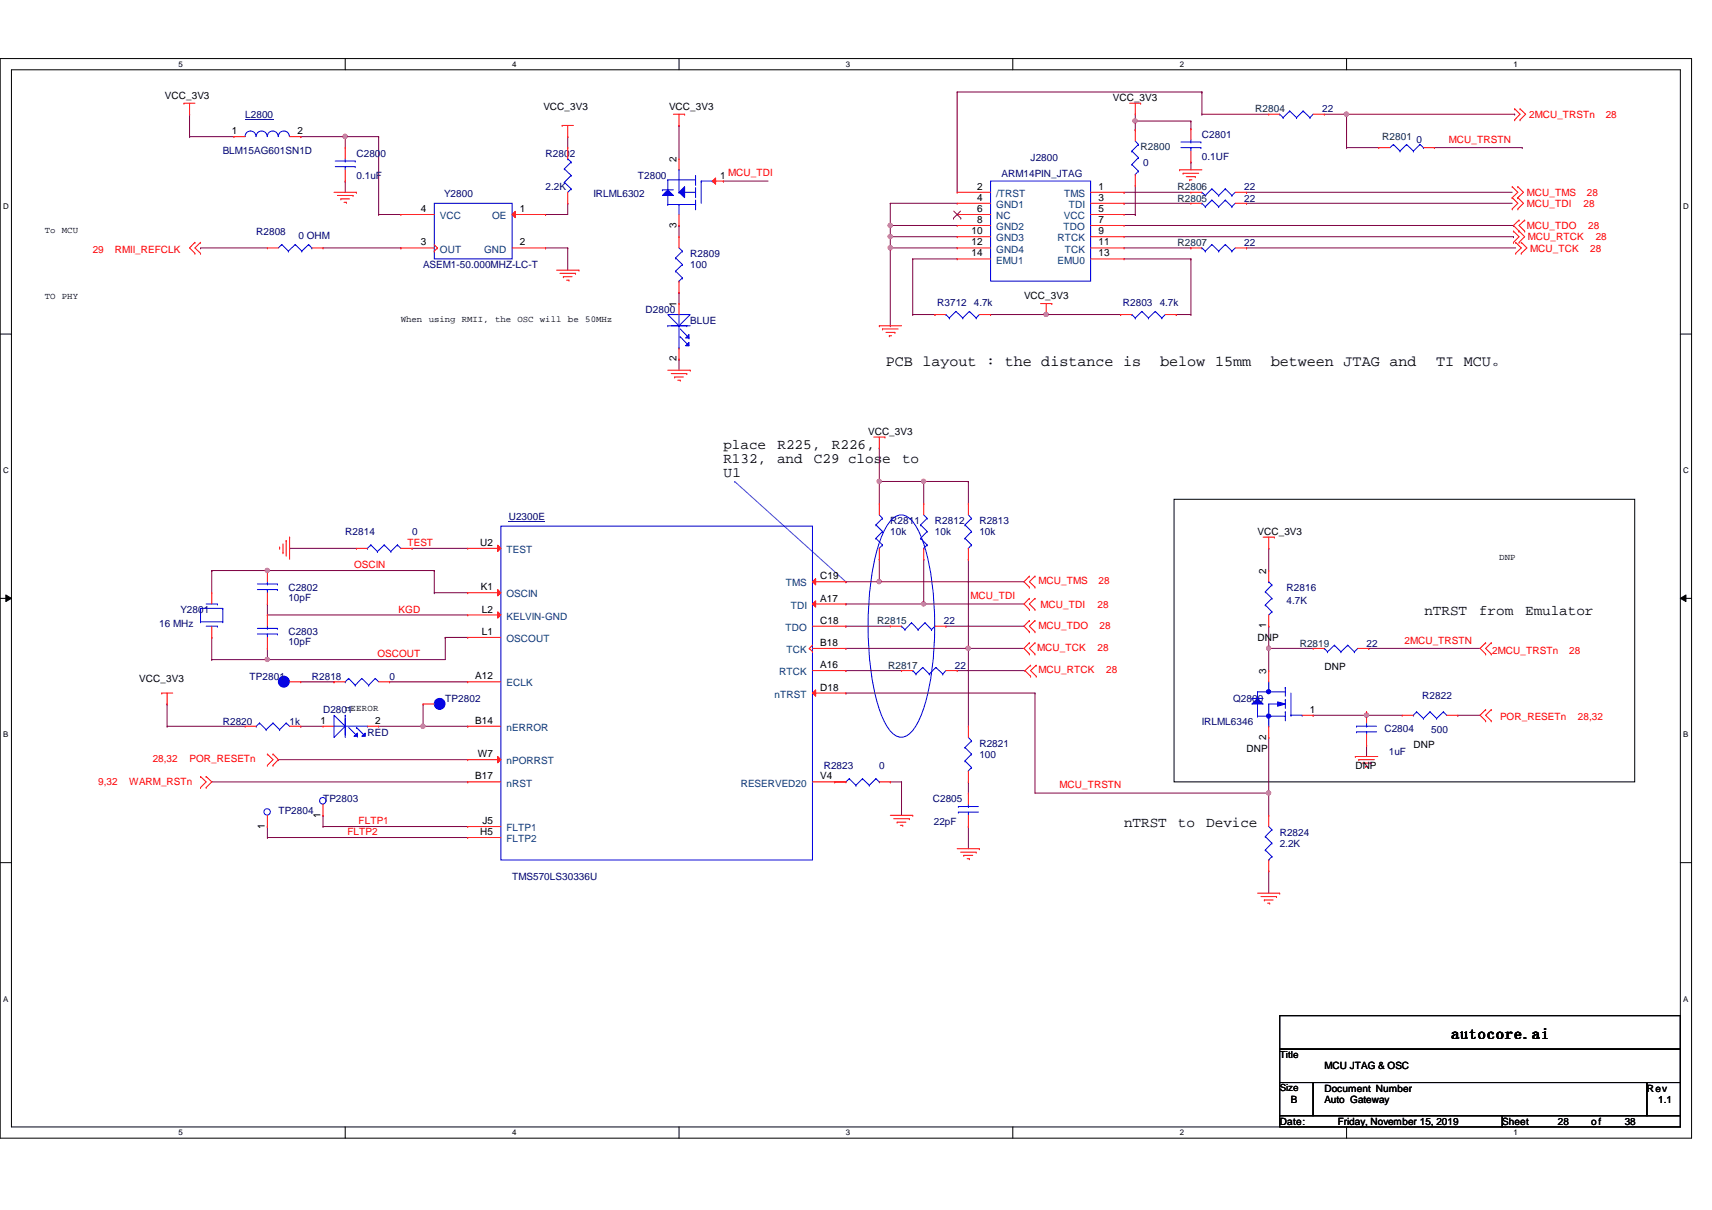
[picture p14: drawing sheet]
<svg xmlns="http://www.w3.org/2000/svg" width="297mm" height="210mm" viewBox="0 0 297 210" stroke-linecap="round" stroke-linejoin="round" font-family="sans-serif">
<defs><g id="words">
<text font-size="2.7" x="251.9" y="180.2">autocore.ai</text>
<g font-size="2.6">
<text x="153.7" y="63.5">PCB layout : the distance is</text>
<text x="201.3" y="63.5">below 15mm</text>
<text x="220.5" y="63.5">between JTAG and</text>
<text x="249.2" y="63.5">TI MCU。</text>
</g>
<g font-size="2.5">
<text x="125.5" y="77.8">place</text>
<text x="134.9" y="77.8">R225,</text>
<text x="144.4" y="77.8">R226,</text>
<text x="125.5" y="80.3">R132,</text>
<text x="125.5" y="82.8">U1</text>
<text x="134.8" y="80.3">and</text>
<text x="141.2" y="80.3">C29 close</text>
<text x="156.5" y="80.3">to</text>
<text x="247.1" y="106.8">nTRST</text>
<text x="256.6" y="106.8">from</text>
<text x="264.6" y="106.8">Emulator</text>
<text x="195" y="143.4">nTRST</text>
<text x="204.4" y="143.4">to</text>
<text x="209.3" y="143.4">Device</text>
</g>
<g font-size="1.7">
<text x="28.6" y="17.2">VCC_3V3</text>
<text x="193.1" y="17.6">VCC_3V3</text>
<text x="40.2" y="23.3">1</text>
<text x="51.6" y="23.3">2</text>
<text x="94.3" y="19.1">VCC_3V3</text>
<text x="116.1" y="19.1">VCC_3V3</text>
<text x="117.4" y="28.1" transform="rotate(-90 117.4 28.1)">2</text>
<text x="125" y="31">1 MCU_TDI</text>
<text x="169.5" y="32.9">2</text>
<text x="169.5" y="34.8">4</text>
<text x="190.6" y="32.9">1</text>
<text x="190.6" y="34.8">3</text>
<text x="73" y="36.8">4</text>
<text x="90.2" y="36.8">1</text>
<text x="117.4" y="39.5" transform="rotate(-90 117.4 39.5)">3</text>
<text x="168.6" y="40.6">10</text>
<text x="169.5" y="36.8">6</text>
<text x="169.5" y="38.7">8</text>
<text x="190.6" y="36.8">5</text>
<text x="190.6" y="38.7">7</text>
<text x="190.6" y="40.6">9</text>
<text x="73" y="42.6">3</text>
<text x="90.2" y="42.6">2</text>
<text x="168.6" y="42.6">12</text>
<text x="168.6" y="44.5">14</text>
<text x="190.6" y="42.6">11</text>
<text x="190.6" y="44.5">13</text>
<text x="117.4" y="53.2" transform="rotate(-90 117.4 53.2)">1</text>
<text x="177.7" y="51.9">VCC_3V3</text>
<text x="117.4" y="62.7" transform="rotate(-90 117.4 62.7)">2</text>
<text x="150.6" y="75.5">VCC_3V3</text>
<text x="83.3" y="94.7">U2</text>
<text x="218.2" y="92.9">VCC_3V3</text>
<text x="142.3" y="100.5">C19</text>
<text x="219.7" y="99.6" transform="rotate(-90 219.7 99.6)">2</text>
<text x="83.4" y="102.4">K1</text>
<text x="83.6" y="106.3">L2</text>
<text x="142.3" y="104.4">A17</text>
<text x="83.6" y="110.2">L1</text>
<text x="142.3" y="112.1">B18</text>
<text x="142.3" y="108.2">C18</text>
<text x="218.2" y="111.2">DNP</text>
<text x="219.7" y="109" transform="rotate(-90 219.7 109)">1</text>
<text x="24.2" y="118.4">VCC_3V3</text>
<text x="82.5" y="117.9">A12</text>
<text x="142.3" y="119.8">D18</text>
<text x="142.3" y="115.9">A16</text>
<text x="219.7" y="116.9" transform="rotate(-90 219.7 116.9)">3</text>
<text x="229.8" y="116.2">DNP</text>
<text x="55.6" y="125.6">1</text>
<text x="65.1" y="125.6">2</text>
<text x="82.5" y="125.6">B14</text>
<text x="227.3" y="123.7">1</text>
<text x="82.9" y="131.4">W7</text>
<text x="216.3" y="130.5">DNP</text>
<text x="219.7" y="128.3" transform="rotate(-90 219.7 128.3)">2</text>
<text x="245.2" y="129.8">DNP</text>
<text x="82.5" y="135.2">B17</text>
<text x="142.3" y="135.2">V4</text>
<text x="235.2" y="133.4">DNP</text>
<text x="46" y="143.8" transform="rotate(-90 46 143.8)">1</text>
<text x="55.6" y="141.9" transform="rotate(-90 55.6 141.9)">1</text>
<text x="83.7" y="143">J5</text>
<text x="83.3" y="144.9">H5</text>
<text x="222" y="183.5">Title</text>
<text x="229.8" y="185.5">MCU JTAG &amp; OSC</text>
<text x="222" y="189.3">Size</text>
<text x="224" y="191.3">B</text>
<text x="229.8" y="189.4">Document Number</text>
<text x="229.8" y="191.3">Auto Gateway</text>
<text x="285.7" y="189.4">Rev</text>
<text x="287.7" y="191.3">1.1</text>
<text x="222" y="195.2">Date:</text>
<text x="232.1" y="195.2">Friday, November 15, 2019</text>
<text x="260.6" y="195.2">Sheet</text>
<text x="270.3" y="195.2">28</text>
<text x="276.1" y="195.2">of</text>
<text x="281.9" y="195.2">38</text>
</g>
<g font-size="1.7" fill="#000080">
<text x="42.5" y="20.5">L2800</text>
<text x="208.5" y="24">C2801</text>
<text x="229.4" y="19.5">22</text>
<text x="38.6" y="26.7">BLM15AG601SN1D</text>
<text x="61.8" y="27.2">C2800</text>
<text x="94.7" y="27.2">R2802</text>
<text x="178.8" y="28">J2800</text>
<text x="198.3" y="28.8">0</text>
<text x="208.5" y="27.8">0.1UF</text>
<text x="245.8" y="24.7">0</text>
<text x="61.8" y="31.1">0.1uF</text>
<text x="77.1" y="34.2">Y2800</text>
<text x="94.7" y="33">2.2K</text>
<text x="103" y="34.2">IRLML6302</text>
<text x="110.7" y="31.1">T2800</text>
<text x="173.8" y="30.7">ARM14PIN_JTAG</text>
<text x="215.9" y="33">22</text>
<text x="215.9" y="35">22</text>
<text x="44.4" y="40.7">R2808</text>
<text x="51.8" y="41.5">0 OHM</text>
<text x="73.4" y="46.5">ASEM1-50.000MHZ-LC-T</text>
<text x="119.8" y="44.6">R2809</text>
<text x="119.8" y="46.5">100</text>
<text x="215.9" y="42.7">22</text>
<text x="162.6" y="53.1">R3712 4.7k</text>
<text x="194.8" y="53.1">R2803</text>
<text x="201.2" y="53.1">4.7k</text>
<text x="112" y="54.3">D2800</text>
<text x="119.8" y="56.2">BLUE</text>
<text x="59.9" y="92.9">R2814</text>
<text x="71.5" y="92.9">0</text>
<text x="88.3" y="90.2">U2300E</text>
<text x="154.5" y="90.9">R2811</text>
<text x="154.5" y="92.9">10k</text>
<text x="162.2" y="90.9">R2812</text>
<text x="162.2" y="92.9">10k</text>
<text x="169.9" y="90.9">R2813</text>
<text x="169.9" y="92.9">10k</text>
<text x="31.3" y="106.4">Y2801</text>
<text x="50" y="102.5">C2802</text>
<text x="50" y="104.3">10pF</text>
<text x="223.2" y="102.5">R2816</text>
<text x="223.2" y="104.8">4.7K</text>
<text x="27.6" y="108.7">16 MHz</text>
<text x="50" y="110.2">C2803</text>
<text x="50" y="112">10pF</text>
<text x="163.7" y="108.3">22</text>
<text x="237.1" y="112.2">22</text>
<text x="43.3" y="117.9">TP2801</text>
<text x="54.1" y="117.9">R2818</text>
<text x="67.6" y="117.9">0</text>
<text x="165.7" y="116">22</text>
<text x="38.6" y="125.7">R2820</text>
<text x="50.2" y="125.7">1k</text>
<text x="56" y="123.7">D2801</text>
<text x="77.3" y="121.8">TP2802</text>
<text x="208.5" y="125.7">IRLML6346</text>
<text x="213.9" y="121.8">Q2800</text>
<text x="246.8" y="121.2">R2822</text>
<text x="63.8" y="127.6">RED</text>
<text x="169.9" y="129.5">R2821</text>
<text x="169.9" y="131.5">100</text>
<text x="240.2" y="127">C2804</text>
<text x="241" y="130.9">1uF</text>
<text x="248.3" y="127.2">500</text>
<text x="142.9" y="133.4">R2823</text>
<text x="152.6" y="133.4">0</text>
<text x="48.3" y="141.1">TP2804</text>
<text x="56" y="139.2">TP2803</text>
<text x="161.8" y="139.2">C2805</text>
<text x="162" y="143">22pF</text>
<text x="222" y="145">R2824</text>
<text x="222" y="146.9">2.2K</text>
<text x="88.9" y="152.7">TMS570LS30336U</text>
</g>
<g font-size="1.7" fill="#004040">
<text x="217.8" y="19.5">R2804</text>
<text x="197.9" y="26.1">R2800</text>
<text x="239.8" y="24.3">R2801</text>
<text x="204.3" y="33">R2806</text>
<text x="204.3" y="35">R2805</text>
<text x="204.3" y="42.7">R2807</text>
<text x="152.2" y="108.3">R2815</text>
<text x="225.5" y="112.2">R2819</text>
<text x="154.1" y="116">R2817</text>
</g>
<g font-size="1.7" fill="#f00">
<text x="265.3" y="20.5">2MCU_TRSTn</text>
<text x="278.6" y="20.5">28</text>
<text x="251.4" y="24.8">MCU_TRSTN</text>
<text x="264.9" y="35.9">MCU_TDI</text>
<text x="264.9" y="34">MCU_TMS</text>
<text x="274.7" y="35.9">28</text>
<text x="275.3" y="34">28</text>
<text x="264.9" y="39.8">MCU_TDO</text>
<text x="265.1" y="41.7">MCU_RTCK</text>
<text x="275.5" y="39.8">28</text>
<text x="276.9" y="41.7">28</text>
<text x="16.1" y="43.8">29</text>
<text x="19.9" y="43.8">RMII_REFCLK</text>
<text x="265.5" y="43.6">MCU_TCK</text>
<text x="275.9" y="43.6">28</text>
<text x="70.7" y="94.7">TEST</text>
<text x="61.4" y="98.6">OSCIN</text>
<text x="180.2" y="101.3">MCU_TMS</text>
<text x="190.6" y="101.3">28</text>
<text x="69.2" y="106.3">KGD</text>
<text x="168.4" y="104">MCU_TDI</text>
<text x="180.5" y="105.4">MCU_TDI</text>
<text x="190.4" y="105.4">28</text>
<text x="180" y="112.9">MCU_TCK</text>
<text x="180.2" y="109.1">MCU_TDO</text>
<text x="190.4" y="112.9">28</text>
<text x="190.8" y="109.1">28</text>
<text x="243.7" y="111.7">2MCU_TRSTN</text>
<text x="258.9" y="113.5">2MCU_TRSTn</text>
<text x="272.2" y="113.5">28</text>
<text x="65.5" y="114">OSCOUT</text>
<text x="180.2" y="116.8">MCU_RTCK</text>
<text x="191.9" y="116.8">28</text>
<text x="260.3" y="124.9">POR_RESETn</text>
<text x="273.8" y="124.9">28,32</text>
<text x="17.1" y="136.1">9,32</text>
<text x="22.4" y="136.1">WARM_RSTn</text>
<text x="26.5" y="132.2">28,32</text>
<text x="32.9" y="132.2">POR_RESETn</text>
<text x="183.8" y="136.8">MCU_TRSTN</text>
<text x="62.2" y="143">FLTP1</text>
<text x="60.3" y="144.9">FLTP2</text>
</g>
<g font-size="1.7" fill="#004080">
<text x="172.8" y="34.2">/TRST</text>
<text x="184.6" y="34.2">TMS</text>
<text x="76.3" y="38">VCC</text>
<text x="85.4" y="38">OE</text>
<text x="172.8" y="36.1">GND1</text>
<text x="172.8" y="38">NC</text>
<text x="172.8" y="39.9">GND2</text>
<text x="172.8" y="41.9">GND3</text>
<text x="183.5" y="41.9">RTCK</text>
<text x="184.5" y="39.9">TDO</text>
<text x="184.6" y="38">VCC</text>
<text x="185.5" y="36.1">TDI</text>
<text x="76.3" y="43.8">OUT</text>
<text x="84" y="43.8">GND</text>
<text x="172.8" y="43.8">GND4</text>
<text x="172.8" y="45.7">EMU1</text>
<text x="183.5" y="45.7">EMU0</text>
<text x="184.7" y="43.8">TCK</text>
<text x="87.9" y="95.9">TEST</text>
<text x="136.4" y="101.7">TMS</text>
<text x="87.9" y="103.6">OSCIN</text>
<text x="87.9" y="107.5">KELVIN-GND</text>
<text x="137.2" y="105.6">TDI</text>
<text x="87.9" y="111.4">OSCOUT</text>
<text x="136.3" y="109.4">TDO</text>
<text x="136.5" y="113.3">TCK</text>
<text x="87.9" y="119.1">ECLK</text>
<text x="135.2" y="117.1">RTCK</text>
<text x="134.4" y="121">nTRST</text>
<text x="87.9" y="126.8">nERROR</text>
<text x="87.9" y="132.6">nPORRST</text>
<text x="87.9" y="136.4">nRST</text>
<text x="128.5" y="136.4">RESERVED20</text>
<text x="87.9" y="144.2">FLTP1</text>
<text x="87.9" y="146.1">FLTP2</text>
</g>
<g font-size="1.6">
<text x="7.8" y="40.3">To MCU</text>
<text x="7.8" y="51.9">TO PHY</text>
<text x="69.6" y="55.8">When using RMII, the OSC will</text>
<text x="98.5" y="55.8">be</text>
<text x="101.6" y="55.8">50MHz</text>
<text x="260.1" y="97.1">DNP</text>
<text x="59.9" y="123.4">nEEROR</text>
</g>
<g font-size="1.4">
<text x="30.9" y="11.6">5</text>
<text x="88.9" y="11.6">4</text>
<text x="146.8" y="11.6">3</text>
<text x="204.7" y="11.6">2</text>
<text x="262.6" y="11.6">1</text>
<text x=".5" y="36.2">D</text>
<text x="292.1" y="36.2">D</text>
<text x=".5" y="82.1">C</text>
<text x="292.1" y="82.1">C</text>
<text x=".5" y="127.9">B</text>
<text x="292.1" y="127.9">B</text>
<text x=".5" y="173.8">A</text>
<text x="292.1" y="173.8">A</text>
<text x="30.9" y="196.9">5</text>
<text x="88.9" y="196.9">4</text>
<text x="146.8" y="196.9">3</text>
<text x="204.7" y="196.9">2</text>
<text x="262.6" y="196.9">1</text>
</g>
</g></defs>
<path d="M0 10.2h293.5v187.2h-293.5zM2 12.1h289.5v183.4h-289.5z" fill="none" stroke="#000" stroke-width=".17"/>
<g fill="#fff">
<path d="M30.9 10.4h.8v1.5h-.8z"/>
<path d="M30.9 195.7h.8v1.5h-.8z"/>
</g>
<path d="M59.9 10.2v1.9M59.9 195.5v1.9" fill="none" stroke="#000" stroke-width=".17"/>
<g fill="#fff">
<path d="M88.9 10.4h.7v1.5h-.7z"/>
<path d="M88.9 195.7h.7v1.5h-.7z"/>
</g>
<path d="M117.8 10.2v1.9M117.8 195.5v1.9" fill="none" stroke="#000" stroke-width=".17"/>
<g fill="#fff">
<path d="M146.8 10.4h.7v1.5h-.7z"/>
<path d="M146.8 195.7h.7v1.5h-.7z"/>
</g>
<path d="M175.7 10.2v1.9M175.7 195.5v1.9" fill="none" stroke="#000" stroke-width=".17"/>
<g fill="#fff">
<path d="M204.7 10.4h.7v1.5h-.7z"/>
<path d="M204.7 195.7h.7v1.5h-.7z"/>
</g>
<path d="M233.6 10.2v1.9M233.6 195.5v1.9" fill="none" stroke="#000" stroke-width=".17"/>
<g fill="#fff">
<path d="M262.6 10.4h.8v1.5h-.8z"/>
<path d="M262.6 195.7h.8v1.5h-.8z"/>
<path d="M.5 35h1v1.5h-1z"/>
<path d="M292.1 35h.9v1.5h-.9z"/>
<path d="M.5 80.9h1v1.5h-1z"/>
<path d="M292.1 80.9h.9v1.5h-.9z"/>
</g>
<path d="M0 58h2M291.5 58h2" fill="none" stroke="#000" stroke-width=".17"/>
<g fill="#fff">
<path d="M.5 126.7h.9v1.5h-.9z"/>
<path d="M292.1 126.7h.8v1.5h-.8z"/>
</g>
<path d="M0 103.8h2M1 103.2l1 .6-1 .6zM291.5 103.8l1-.6v1.2zM291.5 103.8h2" fill="none" stroke="#000" stroke-width=".17"/>
<path d="M1 103.2l1 .6-1 .6zM291.5 103.8l1-.6v1.2z" fill="#000"/>
<g fill="#fff">
<path d="M.5 172.6h.9v1.5h-.9z"/>
<path d="M292.1 172.6h.8v1.5h-.8z"/>
</g>
<path d="M203.7 86.6h79.9v49h-79.9zM0 149.6h2M291.5 149.6h2" fill="none" stroke="#000" stroke-width=".17"/>
<path d="M154.6 90.3a2.18 2.18 0 0 1 3.6 0 16.1 16.1 0 0 1 2.8 6.9 55.4 55.4 0 0 1-.7 25.7 10 10 0 0 1-2.7 4.5 2.08 2.08 0 0 1-3-.5 16.2 16.2 0 0 1-2.9-6.9 57.9 57.9 0 0 1 .4-24.3 14.5 14.5 0 0 1 2.5-5.4z" fill="none" stroke="#00f" stroke-width=".17"/>
<path d="M127.5 83.5h.1M127.5 83.5l19.3 17.4" fill="none" stroke="#8000ff" stroke-width=".17"/>
<path d="M146.8 104.8h.1M146.8 104.8h13.5M168 112.5h.1M168 112.5h9.7" fill="none" stroke="#800040" stroke-width=".17"/>
<circle cx="160.2" cy="104.7" r=".37" fill="#f0f"/>
<circle cx="160.2" cy="104.7" r=".37" fill="none" stroke="#f0f" stroke-width=".17"/>
<path d="M146.8 100.9h.1M146.8 100.9h5.8" fill="none" stroke="#800040" stroke-width=".17"/>
<circle cx="152.5" cy="100.9" r=".38" fill="#f0f"/>
<circle cx="152.5" cy="100.9" r=".38" fill="none" stroke="#f0f" stroke-width=".17"/>
<g fill="none" stroke="#800040" stroke-width=".17">
<path d="M36.7 99h.1M36.7 99v3.8M46.4 99h.1M46.4 99h28.9M50.2 95.1h.1M50.2 95.1h11.6M71.5 95.1h.1M71.5 95.1h9.6M152.6 97h.1M152.6 97v3.9M160.3 83.5h.1M160.3 97h.1"/>
<path d="M160.3 83.5h7.7M160.3 97v7.8M36.7 110.6h.1M36.7 110.6v3.8M152.6 100.9h.1M152.6 100.9h25.1M168 112.5h.1M168 112.5v13.5M52.2 126h.1M52.2 126h3.8M65.7 126h7.7M73.4 126h.1"/>
<path d="M168 135.6h.1M168 135.6v2M168 143.4h.1M168 143.4v3.8"/>
</g>
<circle cx="46.4" cy="98.9" r=".37" fill="#f0f"/>
<circle cx="46.4" cy="98.9" r=".37" fill="none" stroke="#f0f" stroke-width=".17"/>
<g fill="none" stroke="#800040" stroke-width=".17">
<path d="M59.9 23.7h.1M59.9 23.7v1.9M65.7 37.2h.1M65.7 23.7h.1M65.7 37.2h3.9M65.7 23.7v13.5M94.7 37.2h.1M98.5 35.3h.1M98.5 35.3v1.9h-3.8M94.7 43h.1M94.7 43h3.8M98.5 43h.1"/>
<path d="M98.5 43v3.9M36.7 114.4h.1M36.7 114.4h9.7M77.3 110.6h.1M77.3 110.6h3.8M77.3 110.6v3.8M36.7 135.6h44.4M48.3 131.8h.1M48.3 131.8h32.8M81.1 135.6h.1M46.4 145.3h.1M46.4 145.3h34.7"/>
<path d="M56 143.4h.1M56 143.4h25.1"/>
</g>
<circle cx="59.9" cy="23.7" r=".38" fill="#f0f"/>
<circle cx="59.9" cy="23.7" r=".38" fill="none" stroke="#f0f" stroke-width=".17"/>
<g fill="none" stroke="#800040" stroke-width=".17">
<path d="M59.9 23.7h.1M59.9 31.4h.1M59.9 23.7h5.8M59.9 31.4v2M34.8 43h.1M34.8 43h11.6M56 43h13.6M69.6 43h.1M75.3 99h.1M75.3 99v3.8M152.6 83.5h.1M152.6 83.5v3.9"/>
<path d="M160.3 83.5h.1M160.3 83.5v3.9M46.4 106.7h.1M46.4 106.7h34.7M52.2 118.3h5.8M58 118.3h.1M67.6 118.3h.1M67.6 118.3h13.5M75.3 102.8h.1M75.3 102.8h5.8M160.3 104.8h.1M160.3 104.8h17.4"/>
</g>
<circle cx="160.2" cy="83.5" r=".37" fill="#f0f"/>
<circle cx="160.2" cy="83.5" r=".37" fill="none" stroke="#f0f" stroke-width=".17"/>
<path d="M36.7 99h.1M36.7 99h9.7M152.6 83.5h.1M152.6 83.5h7.7M168 83.5h.1M168 83.5v3.9M46.4 104.8h.1M46.4 112.5h.1M46.4 114.4h.1M46.4 104.8v1.9M46.4 112.5v1.9M46.4 114.4h30.9" fill="none" stroke="#800040" stroke-width=".17"/>
<circle cx="46.4" cy="114.4" r=".37" fill="#f0f"/>
<circle cx="46.4" cy="114.4" r=".37" fill="none" stroke="#f0f" stroke-width=".17"/>
<g fill="none" stroke="#800040" stroke-width=".17">
<path d="M32.9 19.8h.1M32.9 19.8v3.9M32.9 23.7h.1M32.9 23.7h7.7M52.2 23.7h.1M52.2 23.7h7.7M98.5 23.7h.1M98.5 23.7v1.9M117.8 21.8h.1M117.8 39.1h.1M117.8 21.8v5.8M117.8 39.1v2"/>
<path d="M125.5 31.4h.1M125.5 31.4h7.8M117.8 50.7h.1M117.8 50.7v2M117.8 62.3h.1M117.8 62.3v1.9M168 97h.1M168 97v15.5M146.8 116.3h.1M146.8 108.6h.1M146.8 116.3h9.6M146.8 108.6h7.7"/>
<path d="M164.1 108.6h.1M164.1 108.6h13.6M166.1 116.3h11.7M177.8 116.3h.1M220.1 112.5h.1M220.1 112.5v3.8M29 126h.1M29 122.1h.1M29 126h13.5M29 122.1v3.9M144.8 135.6h.1M144.8 135.6h2"/>
<path d="M154.5 135.6h.1M154.5 135.6h1.9M156.4 135.6h.1M156.4 135.6v5.8M220.1 137.6h.1M220.1 137.6v3.8M227.8 124.1h.1M227.8 124.1h15.5M237.1 124.1h.1M237.1 129.3h.1M237.1 129.3v1.9M252.9 124.1h.1"/>
<path d="M252.9 124.1h3.9M46.4 143.4h.1M46.4 143.4v1.9M56 141.4h.1M56 141.4v2M220.1 151.1h.1M220.1 151.1v3.8"/>
</g>
<circle cx="237.1" cy="124.1" r=".37" fill="#f0f"/>
<circle cx="237.1" cy="124.1" r=".37" fill="none" stroke="#f0f" stroke-width=".17"/>
<path d="M220.1 95.1h.1M220.1 95.1v3.9M220.1 112.5h.1M220.1 112.5h7.7M237.5 112.5h.1M237.5 112.5h19.3" fill="none" stroke="#800040" stroke-width=".17"/>
<circle cx="220.1" cy="112.5" r=".37" fill="#f0f"/>
<circle cx="220.1" cy="112.5" r=".37" fill="none" stroke="#f0f" stroke-width=".17"/>
<path d="M146.8 112.5h.1M146.8 112.5h21.2M220.1 108.6h.1M220.1 108.6v3.9M179.6 137.6h40.5M220.1 137.6h.1" fill="none" stroke="#800040" stroke-width=".17"/>
<circle cx="168" cy="112.5" r=".37" fill="#f0f"/>
<circle cx="168" cy="112.5" r=".37" fill="none" stroke="#f0f" stroke-width=".17"/>
<path d="M152.6 77.7h.1M152.6 77.7v5.8" fill="none" stroke="#800040" stroke-width=".17"/>
<circle cx="152.5" cy="83.5" r=".37" fill="#f0f"/>
<circle cx="152.5" cy="83.5" r=".37" fill="none" stroke="#f0f" stroke-width=".17"/>
<path d="M179.6 120.2h.1M179.6 120.2v17.4M220.1 127.9h.1M220.1 127.9v9.7" fill="none" stroke="#800040" stroke-width=".17"/>
<circle cx="220.1" cy="137.6" r=".37" fill="#f0f"/>
<circle cx="220.1" cy="137.6" r=".37" fill="none" stroke="#f0f" stroke-width=".17"/>
<path d="M206.6 28.1h.1M206.6 28.1v1.4M216.3 35.3h.1M216.3 35.3h46.1M154.5 56.5h.1M154.5 43h.1M154.5 41.1h.1M154.5 41.1v15.4M154.5 41.1h11.6M146.8 120.2h.1M146.8 120.2h32.8" fill="none" stroke="#800040" stroke-width=".17"/>
<circle cx="154.5" cy="41" r=".37" fill="#f0f"/>
<circle cx="154.5" cy="41" r=".37" fill="none" stroke="#f0f" stroke-width=".17"/>
<path d="M154.5 35.3h.1M154.5 39.1h.1M154.5 35.3h11.6M154.5 35.3v3.8" fill="none" stroke="#800040" stroke-width=".17"/>
<circle cx="154.5" cy="39.1" r=".38" fill="#f0f"/>
<circle cx="154.5" cy="39.1" r=".38" fill="none" stroke="#f0f" stroke-width=".17"/>
<path d="M229.8 19.8h3.8M233.6 19.8h.1M154.5 39.1h.1M154.5 39.1h11.6M154.5 39.1v2M216.3 33.4h.1M216.3 33.4h46.1M154.5 41.1h.1M154.5 43h.1M154.5 43h11.6M216.3 43h.1M216.3 43h46.7" fill="none" stroke="#800040" stroke-width=".17"/>
<circle cx="154.5" cy="43" r=".38" fill="#f0f"/>
<circle cx="154.5" cy="43" r=".38" fill="none" stroke="#f0f" stroke-width=".17"/>
<path d="M73.4 126h.1M73.4 122.1v3.9M73.4 126h7.7M81.1 126h.1" fill="none" stroke="#800040" stroke-width=".17"/>
<circle cx="73.4" cy="126" r=".38" fill="#f0f"/>
<circle cx="73.4" cy="126" r=".38" fill="none" stroke="#f0f" stroke-width=".17"/>
<path d="M197 19.8v1.2M197 21h.1" fill="none" stroke="#800040" stroke-width=".17"/>
<circle cx="196.9" cy="21" r=".37" fill="#f0f"/>
<circle cx="196.9" cy="21" r=".37" fill="none" stroke="#f0f" stroke-width=".17"/>
<g fill="none" stroke="#800040" stroke-width=".17">
<path d="M166.1 16h.1M166.1 16v17.4M166.1 16h42.4M208.5 16h.1M208.5 19.8h.1M208.5 16v3.8M208.5 19.8h11.6M195 33.4h.1M195 35.3h.1M195 33.4h11.6M195 35.3h11.6M195 39.1h67.6"/>
<path d="M195 37.2h2M197 37.2h.1M197 32.2v5M262.6 39.1h.1M171.9 54.6h22.5M181.5 54.6h.1M194.4 54.6h.1M195 43h11.6M195 41.1h67.6M206.6 43h.1M262.6 41.1h.1"/>
</g>
<circle cx="181.5" cy="54.5" r=".37" fill="#f0f"/>
<circle cx="181.5" cy="54.5" r=".37" fill="none" stroke="#f0f" stroke-width=".17"/>
<g fill="none" stroke="#800040" stroke-width=".17">
<path d="M233.6 19.8h.1M233.6 19.8v5.8M233.6 19.8h29.2M262.8 19.8h.1M197 22.5h.1M206.6 21h.1M206.6 22.4h.1M206.6 21v1.4M206.6 21h-9.6v1.5M233.6 25.6h.1M233.6 25.6h5.6M158.4 44.9h.1"/>
<path d="M158.4 54.6h.1M158.4 44.9h7.7M158.4 54.6h3.8M158.4 44.9v9.7M162.2 54.6h.1M195 44.9h11.6M204.1 54.6h.1M204.1 54.6h2.5M206.6 44.9h.1M206.6 54.6h.1M206.6 44.9v9.7"/>
</g>
<circle cx="233.6" cy="19.8" r=".38" fill="#f0f"/>
<circle cx="233.6" cy="19.8" r=".38" fill="none" stroke="#f0f" stroke-width=".17"/>
<path d="M248.9 25.6h15.2M264.1 25.6h.1M237.1 124.1h.1M237.1 123.5v.6" fill="none" stroke="#800040" stroke-width=".17"/>
<g fill="none" stroke="#f00" stroke-width=".17">
<path d="M31.9 17.9h.1M31.9 17.9h1.9M32.9 19.8h.1M32.9 17.9v1.9M116.8 19.8h2M117.8 19.8v2M118.8 19.8h.1M196 17.9h1.9M197 19.8h.1M197 17.9v1.9M197.9 17.9h.1M262.8 18.9h.1"/>
<path d="M262.8 18.9l.9 .9-.9 1M263.7 18.9h.1M263.7 18.9l1 .9-1 1M58 33.4h3.8M58.5 33.9h2.8M59.1 34.5h.1M59.1 34.5h1.6M59.7 35.1h.4M60.1 35.1h.1M61.3 33.9h.1M61.8 33.4h.1M97.5 21.8h.1"/>
<path d="M97.5 21.8h2M98.5 23.7h.1M98.5 21.8v1.9M117.8 21.8h.1M204.7 29.5h.1M204.7 29.5h3.8M205.3 30.1h.1M205.3 30.1h2.7M205.8 30.6h1.6M206.4 31.2h.1M206.4 31.2h.4M206.6 22.4h.1"/>
<path d="M206.6 28.1h.1M206.6 22.4v1.9M206.6 26.2v1.9M207.4 30.6h.1M262.4 34.3h.1M262.4 36.2h.1M262.4 32.4h.1M262.4 34.3l1 1-1 .9M262.4 32.4l1 1-1 .9M262.8 20.8h.1M263.4 34.3h.1M263.4 36.2h.1"/>
<path d="M263.4 32.4h.1M263.4 34.3l.9 1-.9 .9M263.4 32.4l.9 1-.9 .9M263.6 38.2h.1M263.6 38.2l-1 .9 1.9 2-.9 .9M263.7 20.8h.1M264.5 38.2h.1M264.5 38.2l-.9 .9 .9 1M33.8 42h.1M33.8 43.9h.1M33.8 42l-.9 1 .9 .9M34.8 42h.1"/>
<path d="M34.8 43.9h.1M34.8 42l-1 1 1 .9M96.6 46.9h3.9M97.2 47.4h2.7M97.7 48h.1M97.7 48h1.6M98.3 48.6h.4M98.7 48.6h.1M99.9 47.4h.1M100.5 46.9h.1M152.6 56.5h.1M152.6 56.5h3.8"/>
<path d="M153.1 57.1h.1M153.1 57.1h2.7M153.7 57.7h1.6M154.3 58.3h.1M154.3 58.3h.4M155.3 57.7h.1M180.5 52.7h2M181.5 54.6h.1M181.5 52.7v1.9M182.5 52.7h.1M262.6 40.1h.1M262.6 42h.1"/>
<path d="M262.6 40.1l1 1-1 .9M263 42h.1M263 43.9h.1M263 42l.9 1-.9 .9M263.6 40.1h.1M263.6 42h.1M263.9 42h.1M263.9 43.9h.1M263.9 42l1 1-1 .9M264.5 40.1h.1M115.9 64.2h3.9M116.5 64.8h2.7"/>
<path d="M117 65.4h.1M117 65.4h1.6M117.6 66h.4M118 66h.1M119.2 64.8h.1M119.8 64.2h.1M151.6 75.8h1.9M152.6 77.7h.1M152.6 75.8v1.9M153.5 75.8h.1M48.5 94.9h.1M48.5 94.9v.4"/>
<path d="M49.1 95.9h.1M49.1 94.4v1.5M49.7 93.8h.1M49.7 93.8v2.7M50.2 93.2h.1M50.2 93.2v3.8M178.6 99.9h.1M178.6 99.9l-.9 1 .9 1M179.6 99.9h.1M179.6 99.9l-1 1 1 1M219.2 93.2h1.9M220.1 95.1h.1"/>
<path d="M220.1 93.2v1.9M221.1 93.2h.1M178.6 113.5h.1M178.6 111.5h.1M178.6 101.9h.1M178.6 109.6h.1M178.6 107.7h.1M178.6 105.7h.1M178.6 103.8h.1M178.6 111.5l-.9 1 .9 1M178.6 107.7l-.9 .9 .9 1M178.6 103.8l-.9 1 .9 .9"/>
<path d="M178.8 117.3h.1M178.8 115.4h.1M178.8 115.4l-1 .9 1 1M179.6 111.5h.1M179.6 113.5h.1M179.6 101.9h.1M179.6 107.7h.1M179.6 109.6h.1M179.6 103.8h.1M179.6 105.7h.1M179.6 111.5l-1 1 1 1M179.6 107.7l-1 .9 1 1"/>
<path d="M179.6 103.8l-1 1 1 .9M179.8 115.4h.1M179.8 117.3h.1M179.8 115.4l-1 .9 1 1M257.8 113.5h.1M257.8 111.5h.1M257.8 111.5l-1 1 1 1M258.7 111.5h.1M258.7 113.5h.1M258.7 111.5l-.9 1 .9 1M28.1 120.2h.1M28.1 120.2h1.9"/>
<path d="M29 122.1h.1M29 120.2v1.9M34.8 136.6h.1M34.8 134.7h.1M34.8 134.7l1 .9-1 1M35.8 134.7h.1M35.8 136.6h.1M35.8 134.7l.9 .9-.9 1M46.4 132.8h.1M46.4 130.8h.1M46.4 130.8l1 1-1 1M47.4 130.8h.1"/>
<path d="M47.4 132.8h.1M47.4 130.8l.9 1-.9 1M235.2 131.2h.1M235.2 131.2h3.9M235.8 131.8h.1M235.8 131.8h2.7M236.3 132.4h1.6M236.9 133h.1M236.9 133h.4M237.9 132.4h.1M257.8 123.1h.1M257.8 125.1h.1"/>
<path d="M257.8 123.1l-1 1 1 1M258.7 123.1h.1M258.7 125.1h.1M258.7 123.1l-.9 1 .9 1M154.5 141.4h3.9M155.1 142h2.7M155.7 142.6h.1M155.7 142.6h1.5M156.2 143.2h.4M156.6 143.2h.1M157.8 142h.1M158.4 141.4h.1"/>
<path d="M166.1 147.2h3.8M166.7 147.8h2.7M167.2 148.4h.1M167.2 148.4h1.6M167.8 149h.4M168.2 149h.1M169.4 147.8h.1M169.9 147.2h.1M218.2 154.9h3.8M218.8 155.5h2.7M219.4 156.1h.1M219.4 156.1h1.5"/>
<path d="M219.9 156.7h.4M220.3 156.7h.1M221.5 155.5h.1M222 154.9h.1"/>
</g>
<path d="M222 176.2h69.5v5.8h-69.5zM222 182h69.5v5.8h-69.5zM222 187.8h5.8v5.7h-5.8zM222 193.5h38.6v2h-38.6zM227.8 187.8h57.9v5.7h-57.9zM260.6 193.5h30.9v2h-30.9zM285.7 187.8h5.8v5.7h-5.8z" fill="none" stroke="#000" stroke-width=".17"/>
<path d="M75.3 35.3h13.6v9.6h-13.6zM204.9 25.6h3.5M204.9 24.6h3.5M206.6 24.6h.1M206.6 25.6h.1M206.6 24.3v.3M206.6 25.6v.6M208.4 25.6h.1M208.4 24.6h.1" fill="none" stroke="#00f" stroke-width=".17"/>
<path d="M88.9 37.2l.5-.5v1.1z" fill="#f00"/>
<g fill="none" stroke="#f00" stroke-width=".17">
<path d="M40.6 23.7h.1M40.6 23.7h1.9M50.2 23.7h2M52.2 23.7h.1M69.6 37.2h.1M69.6 37.2h5.7M88.9 37.2l.5-.5v1.1zM88.9 37.2h5.8M94.7 37.2h.1M46.4 43h.1M46.4 43h1.9M54.1 43h1.9"/>
<path d="M56 43h.1M69.6 43h.1M69.6 43h5.7M75.3 43.6h.1M75.3 42.5l.6 .5M75.9 43h.1M75.9 43l-.6 .6M88.9 43h5.8M94.7 43h.1M117.8 41.1h.1M117.8 50.7h.1M117.8 41.1v1.9"/>
<path d="M117.8 48.8v1.9M46.4 99h.1M46.4 99v1.9M152.6 87.4h.1M152.6 97h.1M152.6 87.4v1.9M152.6 95.1v1.9M160.3 87.4h.1M160.3 97h.1M160.3 87.4v1.9M160.3 95.1v1.9M168 87.4h.1"/>
<path d="M168 97h.1M168 87.4v1.9M168 95.1v1.9M46.4 104.8h.1M46.4 102.8v2M243.3 124.1h.1M243.3 124.1h1.9M251 124.1h1.9M252.9 124.1h.1"/>
</g>
<g fill="none" stroke="#00f" stroke-width=".17">
<path d="M44.4 23.7a.93 .93 0 0 0-.9-1 .93 .93 0 0 0-1 1M46.4 23.7a.95 .95 0 0 0-1-1 .95 .95 0 0 0-1 1M48.3 23.7a.93 .93 0 0 0-1-1 .93 .93 0 0 0-.9 1M50.2 23.7a.95 .95 0 0 0-1-1 .95 .95 0 0 0-.9 1M48.9 42.4h.1M48.9 42.4l-.6 .6M48.9 42.4l1.1 1.2M50 43.6h.1M51.2 42.4h.1M51.2 42.4l-1.2 1.2M51.2 42.4l1.2 1.2M52.4 43.6h.1"/>
<path d="M53.5 42.4h.1M53.5 42.4l-1.1 1.2M53.5 42.4l.6 .6M54.1 43h.1M117.2 44.7h.1M117.2 47h.1M117.2 44.7l1.2 1.2M117.2 47l1.2 1.2M117.8 48.8h.1M117.8 43l.6 .6M118.4 43.6h.1M118.4 45.9h.1"/>
<path d="M118.4 48.2h.1M118.4 43.6l-1.2 1.1M118.4 45.9l-1.2 1.1M118.4 48.2l-.6 .6M152 91.1h.1M152 93.4h.1M152 91.1l1.1 1.1M152 93.4l1.1 1.1M152.6 95.1h.1M152.6 89.3l.5 .6M153.1 89.9h.1M153.1 92.2h.1"/>
<path d="M153.1 94.5h.1M153.1 89.9l-1.1 1.2M153.1 92.2l-1.1 1.2M153.1 94.5l-.5 .6M159.7 91.1h.1M159.7 93.4h.1M159.7 91.1l1.2 1.1M159.7 93.4l1.2 1.1M160.3 95.1h.1M160.3 89.3l.6 .6M160.9 89.9h.1M160.9 92.2h.1"/>
<path d="M160.9 94.5h.1M160.9 89.9l-1.2 1.2M160.9 92.2l-1.2 1.2M160.9 94.5l-.6 .6M167.4 91.1h.1M167.4 93.4h.1M167.4 91.1l1.2 1.1M167.4 93.4l1.2 1.1M168 95.1h.1M168 89.3l.6 .6M168.6 89.9h.1M168.6 92.2h.1"/>
<path d="M168.6 94.5h.1M168.6 89.9l-1.2 1.2M168.6 92.2l-1.2 1.2M168.6 94.5l-.6 .6M44.7 102.3h3.4M44.7 101.3h3.4M46.4 101.3h.1M46.4 102.3h.1M46.4 100.9v.4M46.4 102.3v.5M48.1 102.3h.1M48.1 101.3h.1"/>
<path d="M245.2 124.1h.1M245.8 123.5h.1M245.8 123.5l1.2 1.1M245.8 123.5l-.6 .6M247 124.6h.1M248.1 123.5h.1M248.1 123.5l1.2 1.1M248.1 123.5l-1.1 1.1M249.3 124.6h.1M250.4 123.5h.1M250.4 123.5l.6 .6M250.4 123.5l-1.1 1.1"/>
</g>
<path d="M42.5 20.7h4.9" fill="none" stroke="#000080" stroke-width=".17"/>
<path d="M117.8 33.4l1-1v1.9z" fill="#00f"/>
<path d="M117.8 33.4l1-1v1.9z" fill="none" stroke="#00f" stroke-width=".17"/>
<path d="M115.9 32.9l.9 1h-1.9z" fill="#00f"/>
<g fill="none" stroke="#00f" stroke-width=".17">
<path d="M114.9 32.9h.1M114.9 32.9h1.9M115.9 32.9l.9 1h-1.9zM115.9 31.2h.1M115.9 33.4h.1M115.9 35.5h.1M115.9 31.2h4.8M115.9 31.2v2.2M115.9 33.9v1.6M115.9 35.5h4.8M117.8 35.5h.1M117.8 33.4h.1"/>
<path d="M117.8 29.5h.1M117.8 29.5v3.9M117.8 35.5v1.7M117.8 33.4h2.9M120.7 32h.1M120.7 34.1h.1M120.7 36.2h.1M120.7 35.5h.1M120.7 30.4v1.6M120.7 32.6v1.5M120.7 34.7v1.5M121.7 31.4h.1"/>
<path d="M121.7 31.4v3.9M121.7 31.4h1.9M123.6 31.4h.1"/>
</g>
<path d="M117.8 39.1h.1M117.8 37.2v1.9" fill="none" stroke="#f00" stroke-width=".17"/>
<path d="M123.6 31.4l.6-.5v1.1z" fill="#f00"/>
<g fill="none" stroke="#f00" stroke-width=".17">
<path d="M59.9 25.6h.1M59.9 31.4h.1M59.9 25.6v2M59.9 29.5v1.9M117.8 27.6h.1M117.8 27.6v1.9M123.6 31.4l.6-.5v1.1zM123.6 31.4h1.9M125.5 31.4h.1M166.1 33.4h.1M166.1 35.3h.1M166.1 37.2h.1"/>
<path d="M166.1 39.1h.1M166.1 33.4h5.8M166.1 35.3h5.8M166.1 37.2h5.8M166.1 39.1h5.8M189.2 33.4h5.8M189.2 35.3h5.8M189.2 37.2h5.8M189.2 39.1h5.8M195 33.4h.1M195 35.3h.1M195 37.2h.1"/>
<path d="M195 39.1h.1M206.6 33.4h.1M206.6 33.4h1.9M214.3 33.4h2M216.3 33.4h.1M162.2 54.6h.1M162.2 54.6h1.9M166.1 41.1h.1M166.1 43h.1M166.1 44.9h.1M166.1 41.1h5.8M166.1 43h5.8"/>
<path d="M166.1 44.9h5.8M169.9 54.6h2M171.9 54.6h.1M189.2 41.1h5.8M189.2 43h5.8M189.2 44.9h5.8M194.4 54.6h.1M194.4 54.6h2M195 41.1h.1M195 43h.1M195 44.9h.1M202.2 54.6h1.9"/>
<path d="M204.1 54.6h.1M61.8 95.1h.1M61.8 95.1h2M69.6 95.1h1.9M71.5 95.1h.1M58 118.3h.1M58 118.3h1.9M65.7 118.3h1.9M67.6 118.3h.1M42.5 126h.1M42.5 126h1.9M50.2 126h2"/>
<path d="M52.2 126h.1M144.8 135.6h.1M144.8 135.6h2M152.6 135.6h1.9M154.5 135.6h.1M168 126h.1M168 135.6h.1M168 126v1.9M168 133.7v1.9M46.4 143.4h.1M46.4 141.4v2"/>
</g>
<g fill="none" stroke="#00f" stroke-width=".17">
<path d="M58.2 28.9h3.4M58.2 27.9h3.4M59.9 27.9h.1M59.9 28.9h.1M59.9 27.6v.3M59.9 28.9v.6M61.6 28.9h.1M61.6 27.9h.1M171.9 31.4h17.3v17.4h-17.3zM208.5 33.4h.1M208.5 33.4l.6 .5M209.1 33.9h.1"/>
<path d="M210.3 32.8h.1M210.3 32.8l1.2 1.1M210.3 32.8l-1.2 1.1M211.5 33.9h.1M212.6 32.8h.1M212.6 32.8l1.1 1.1M212.6 32.8l-1.1 1.1M213.7 33.9h.1M214.3 33.4l-.6 .5M164.1 54.6h.1M164.1 54.6l.6 .6M164.7 55.2h.1"/>
<path d="M165.9 54h.1M165.9 54l1.1 1.2M165.9 54l-1.2 1.2M167 55.2h.1M168.2 54h.1M168.2 54l1.2 1.2M168.2 54l-1.2 1.2M169.4 55.2h.1M169.9 54.6l-.5 .6M196.4 54.6h.1M196.4 54.6l.6 .6M197 55.2h.1"/>
<path d="M198.1 54h.1M198.1 54l1.2 1.2M198.1 54l-1.1 1.2M199.3 55.2h.1M200.4 54h.1M200.4 54l1.2 1.2M200.4 54l-1.1 1.2M201.6 55.2h.1M202.2 54.6l-.6 .6M63.8 95.1h.1M64.3 94.5h.1M64.3 94.5l1.2 1.2"/>
<path d="M64.3 94.5l-.5 .6M65.5 95.7h.1M66.7 94.5h.1M66.7 94.5l1.1 1.2M66.7 94.5l-1.2 1.2M67.8 95.7h.1M69 94.5h.1M69 94.5l.6 .6M69 94.5l-1.2 1.2M59.9 118.3h.1M60.5 117.7h.1M60.5 117.7l1.1 1.2"/>
<path d="M60.5 117.7l-.6 .6M61.6 118.9h.1M62.8 117.7h.1M62.8 117.7l1.2 1.2M62.8 117.7l-1.2 1.2M64 118.9h.1M65.1 117.7h.1M65.1 117.7l.6 .6M65.1 117.7l-1.1 1.2M44.4 126h.1M45 125.4h.1M45 125.4l1.2 1.2"/>
<path d="M45 125.4l-.6 .6M46.2 126.6h.1M47.4 125.4h.1M47.4 125.4l1.1 1.2M47.4 125.4l-1.2 1.2M48.5 126.6h.1M49.7 125.4h.1M49.7 125.4l.5 .6M49.7 125.4l-1.2 1.2M58 124.1l1.9 1.9-1.9 1.9zM58 126h5.8M59.9 126h.1"/>
<path d="M59.9 127.3h.1M59.9 124.1h.1M59.9 124.1v3.8M60.5 126.2l1.5 1.5M61.8 126.2h.1M61.8 126.2l1.6 1.5M62 127.7h.1M63.8 126h.1M147.4 135.1h.1M147.4 135.1l-.6 .5M147.4 135.1l1.1 1.1M148.5 136.2h.1"/>
<path d="M149.6 135.1h.1M149.6 135.1l-1.1 1.1M149.6 135.1l1.2 1.1M150.8 136.2h.1M152 135.1h.1M152 135.1l-1.2 1.1M152 135.1l.6 .5M152.6 135.6h.1M167.4 129.7h.1M167.4 132h.1M167.4 129.7l1.2 1.1M167.4 132l1.2 1.1"/>
<path d="M168 133.7h.1M168 127.9l.6 .6M168.6 128.5h.1M168.6 130.8h.1M168.6 133.1h.1M168.6 128.5l-1.2 1.2M168.6 130.8l-1.2 1.2M168.6 133.1l-.6 .6"/>
<circle cx="46.3" cy="140.8" r=".56"/>
</g>
<path d="M165.4 37.8h.1M165.5 36.6l1.2 1.2M166.7 36.6l-1.3 1.2M166.7 37.8h.1" fill="none" stroke="#804000" stroke-width=".17"/>
<path d="M61.4 127.7l.6-.5v.5z" fill="#00f"/>
<path d="M61.4 127.7l.6-.5v.5z" fill="none" stroke="#00f" stroke-width=".17"/>
<path d="M62.8 127.7l.6-.5v.5z" fill="#00f"/>
<g fill="none" stroke="#00f" stroke-width=".17">
<path d="M208.5 43h.1M208.5 43l.6 .6M209.1 43.6h.1M210.3 42.4h.1M210.3 42.4l1.2 1.2M210.3 42.4l-1.2 1.2M211.5 43.6h.1M212.6 42.4h.1M212.6 42.4l1.1 1.2M212.6 42.4l-1.1 1.2M213.7 43.6h.1M214.3 43l-.6 .6"/>
<path d="M62.8 127.7l.6-.5v.5z"/>
</g>
<path d="M206.6 43h.1M206.6 43h1.9M214.3 43h2M216.3 43h.1M56 126h.1M56 126h2M63.8 126h1.9M65.7 126h.1" fill="none" stroke="#f00" stroke-width=".17"/>
<circle cx="76.3" cy="122.1" r=".94" fill="#00f"/>
<g fill="none" stroke="#00f" stroke-width=".17">
<path d="M86.9 91.3h54.1v57.9h-54.1z"/>
<circle cx="76.3" cy="122.1" r=".94"/>
</g>
<path d="M73.4 122.1h.1M73.4 122.1h1.9" fill="none" stroke="#f00" stroke-width=".17"/>
<path d="M88.3 90.4h6.3" fill="none" stroke="#000080" stroke-width=".17"/>
<path d="M86.4 131.2l.5 .6-.5 .5z" fill="#f00"/>
<path d="M81.1 131.8h.1M81.1 135.6h.1M81.1 131.8h5.8M81.1 135.6h5.8M86.4 131.2l.5 .6-.5 .5z" fill="none" stroke="#f00" stroke-width=".17"/>
<path d="M141 120.2l.5-.5v1.1z" fill="#f00"/>
<path d="M140.4 112.5h.1M140.4 112.5l.6 .5M141 113h.1M141 111.9l-.6 .6M141 112.5h5.8M146.8 112.5h.1M141 120.2l.5-.5v1.1zM141 120.2h5.8M146.8 120.2h.1" fill="none" stroke="#f00" stroke-width=".17"/>
<path d="M141 104.8l.5-.6v1.1z" fill="#f00"/>
<path d="M141 104.8l.5-.6v1.1zM141 104.8h5.8M141 108.6h5.8M146.8 104.8h.1M146.8 108.6h.1" fill="none" stroke="#f00" stroke-width=".17"/>
<path d="M141 100.9l.5-.5v1.1z" fill="#f00"/>
<path d="M81.1 118.3h.1M81.1 118.3h5.8M141 100.9l.5-.5v1.1zM141 100.9h5.8M141 116.3h5.8M146.8 100.9h.1M146.8 116.3h.1" fill="none" stroke="#f00" stroke-width=".17"/>
<path d="M86.4 102.3l.5 .5-.5 .6z" fill="#f00"/>
<path d="M81.1 102.8h.1M81.1 110.6h.1M81.1 102.8h5.8M81.1 110.6h5.8M86.4 102.3l.5 .5-.5 .6z" fill="none" stroke="#f00" stroke-width=".17"/>
<path d="M86.4 94.6l.5 .5-.5 .6z" fill="#f00"/>
<path d="M81.1 95.1h.1M81.1 95.1h5.8M86.4 94.6l.5 .5-.5 .6z" fill="none" stroke="#f00" stroke-width=".17"/>
<path d="M86.4 106.1l.5 .6-.5 .5z" fill="#f00"/>
<g fill="none" stroke="#f00" stroke-width=".17">
<path d="M36.7 102.8h.1M36.7 110.6h.1M36.7 102.8v2M36.7 108.6v2M81.1 106.7h.1M81.1 106.7h5.8M86.4 106.1l.5 .6-.5 .5zM156.4 116.3h.1M156.4 116.3h2M164.1 116.3h2M166.1 116.3h.1M81.1 126h.1"/>
<path d="M81.1 126h5.8M141 135.6h5.8M146.8 135.6h.1M237.1 129.3h.1M237.1 123.5h.1M237.1 123.5v1.9M237.1 127.3v2M81.1 143.4h.1M81.1 145.3h.1M81.1 143.4h5.8M81.1 145.3h5.8"/>
</g>
<g fill="none" stroke="#00f" stroke-width=".17">
<path d="M34.8 107.9h.1M34.8 105.5h.1M34.8 105.5h3.8M34.8 107.9h3.8M34.8 105.5v2.4M35.8 104.8h1.9M35.8 108.6h1.9M37.7 104.8h.1M37.7 108.6h.1M38.6 105.5h.1M38.6 107.9h.1M38.6 105.5v2.4"/>
<path d="M158.4 116.3h.1M158.4 116.3l.5 .6M158.9 116.9h.1M160.1 115.8h.1M160.1 115.8l1.1 1.1M160.1 115.8l-1.2 1.1M161.2 116.9h.1M162.4 115.8h.1M162.4 115.8l1.2 1.1M162.4 115.8l-1.2 1.1M163.6 116.9h.1M164.1 116.3l-.5 .6"/>
<path d="M235.4 126h.1M235.4 127h.1M235.4 126h3.4M235.4 127h3.4M237.1 127h.1M237.1 126h.1M237.1 125.4v.6M237.1 127v.3"/>
</g>
<path d="M217.2 122.1l1-.9 1 .9z" fill="#00f"/>
<g fill="none" stroke="#00f" stroke-width=".17">
<path d="M220.1 118.3v1.7M223 119.3h.1M223 119.3v1.5M217.2 122.1l1-.9 1 .9zM217.2 121.2h.1M217.2 121.2h2M218.2 124.2h.1M218.2 122.1h.1M218.2 120h.1M218.2 124.2h4.8M218.2 120v1.2M218.2 122.1v2.1"/>
<path d="M218.2 120h4.8M220.1 120h.1M220.1 122.1h.1M220.1 126h.1M220.1 122.1v3.9M220.1 122.1h1.9M223 123.5h.1M223 121.4h.1M223 120h.1M223 121.4v1.5M223 123.5v1.6M224 124.1h.1"/>
<path d="M224 120.2v3.9M224 124.1h1.9M225.9 124.1h.1"/>
</g>
<circle cx="220.1" cy="124.2" r=".37" fill="#00f"/>
<circle cx="220.1" cy="124.2" r=".37" fill="none" stroke="#00f" stroke-width=".17"/>
<path d="M221.7 121.8l1.3 .3-1.3 .4z" fill="#00f"/>
<path d="M221.7 121.8l1.3 .3-1.3 .4z" fill="none" stroke="#00f" stroke-width=".17"/>
<circle cx="220.1" cy="120" r=".37" fill="#00f"/>
<g fill="none" stroke="#00f" stroke-width=".17">
<path d="M115.9 54.6h3.9l-2 1.9zM115.9 56.5h.1M115.9 56.5h3.9M117.8 56.5h.1M117.8 54.6v5.8M118 58.4h.1M118 57.1l1.5 1.5M118 58.4l1.5 1.6M119.2 56.5h.1M119.5 58.6h.1M117.8 60.4h.1M156.4 108.6h.1"/>
<path d="M156.4 108.6l.6 .6M157 109.2h.1M158.2 108h.1M158.2 108l1.1 1.2M158.2 108l-1.2 1.2M159.3 109.2h.1M160.5 108h.1M160.5 108l1.1 1.2M160.5 108l-1.2 1.2M161.6 109.2h.1M162.2 108.6l-.6 .6M229.8 112.5h.1"/>
<path d="M229.8 112.5l.5 .6M230.3 113.1h.1M231.5 111.9h.1M231.5 111.9l1.2 1.2M231.5 111.9l-1.2 1.2M232.7 113.1h.1M233.8 111.9h.1M233.8 111.9l1.2 1.2M233.8 111.9l-1.1 1.2M235 113.1h.1M235.6 112.5l-.6 .6M219.5 145.1h.1"/>
<path d="M219.5 147.4h.1M219.5 145.1l1.2 1.2M219.5 147.4l1.2 1.2M220.1 149.2h.1M220.1 143.4l.6 .5M220.7 143.9h.1M220.7 146.3h.1M220.7 148.6h.1M220.7 143.9l-1.2 1.2M220.7 146.3l-1.2 1.1M220.7 148.6l-.6 .6"/>
<circle cx="220.1" cy="120" r=".37"/>
<circle cx="56" cy="138.9" r=".56"/>
</g>
<g fill="none" stroke="#f00" stroke-width=".17">
<path d="M154.5 108.6h.1M154.5 108.6h1.9M162.2 108.6h1.9M164.1 108.6h.1M220.1 116.3h.1M220.1 116.3v2M227.8 112.5h.1M227.8 112.5h2M235.6 112.5h1.9M237.5 112.5h.1M56 139.5v1.9M220.1 127.9h.1"/>
<path d="M220.1 126v1.9M225.9 124.1h1.9M227.8 124.1h.1M56 141.4h.1M220.1 141.4h.1M220.1 151.1h.1M220.1 141.4v2M220.1 149.2v1.9"/>
</g>
<path d="M119 58.6l.5-.6v.6z" fill="#00f"/>
<path d="M119 58.6l.5-.6v.6z" fill="none" stroke="#00f" stroke-width=".17"/>
<path d="M119 60l.5-.6v.6z" fill="#00f"/>
<g fill="none" stroke="#00f" stroke-width=".17">
<path d="M222 19.8h.1M222 19.8l.6 .6M223.8 19.3h.1M223.8 19.3l1.2 1.1M223.8 19.3l-1.2 1.1M226.1 19.3h.1M226.1 19.3l1.2 1.1M226.1 19.3l-1.1 1.1M227.8 19.8l-.5 .6M97.9 31.6h.1M97.9 29.3h.1M97.9 31.6l1.2 1.2"/>
<path d="M97.9 29.3l1.2 1.1M98.5 27.6h.1M98.5 27.6l.6 .5M99.1 32.8h.1M99.1 30.4h.1M99.1 28.1h.1M99.1 32.8l-.6 .6M99.1 30.4l-1.2 1.2M99.1 28.1l-1.2 1.2M196.4 26.2h.1M196.4 28.5h.1M196.4 26.2l1.1 1.1"/>
<path d="M196.4 28.5l1.1 1.2M197 30.3h.1M197 24.5l.5 .6M197.5 25.1h.1M197.5 27.3h.1M197.5 29.7h.1M197.5 25.1l-1.1 1.1M197.5 27.3l-1.1 1.2M197.5 29.7l-.5 .6M208.5 35.3h.1M208.5 35.3l.6 .6M209.1 35.9h.1"/>
<path d="M210.3 34.7h.1M210.3 34.7l1.2 1.2M210.3 34.7l-1.2 1.2M211.5 35.9h.1M212.6 34.7h.1M212.6 34.7l1.1 1.2M212.6 34.7l-1.1 1.2M213.7 35.9h.1M214.3 35.3l-.6 .6M222.6 20.4h.1M225 20.4h.1M227.3 20.4h.1"/>
<path d="M241.8 25.1h.1M241.8 25.1l-.6 .5M241.8 25.1l1.1 1.1M242.9 26.2h.1M244 25.1h.1M244 25.1l-1.1 1.1M244 25.1l1.2 1.1M245.2 26.2h.1M246.4 25.1h.1M246.4 25.1l-1.2 1.1M246.4 25.1l.6 .5M247 25.6h.1"/>
<path d="M119 60l.5-.6v.6zM44.7 110h3.4M44.7 109h3.4M46.4 109h.1M46.4 110h.1M46.4 108.6v.4M46.4 110v.6M48.1 110h.1M48.1 109h.1M219.5 104.9h.1M219.5 102.7h.1M219.5 104.9l1.2 1.2"/>
<path d="M219.5 102.7l1.2 1.1M220.1 100.9h.1M220.1 100.9l.6 .6M220.7 106.1h.1M220.7 103.8h.1M220.7 101.5h.1M220.7 106.1l-.6 .6M220.7 103.8l-1.2 1.1M220.7 101.5l-1.2 1.2M166.3 139.9h.1M166.3 139.9h3.5M168 139.9h.1"/>
<path d="M168 139.5v.4M166.3 140.9h.1M166.3 140.9h3.5M168 140.9h.1M168 140.9v.5"/>
</g>
<g fill="none" stroke="#f00" stroke-width=".17">
<path d="M220.1 19.8h.1M220.1 19.8h1.9M227.8 19.8h2M229.8 19.8h.1M98.5 35.3h.1M98.5 25.6h.1M98.5 25.6v2M98.5 33.4v1.9M197 22.5h.1M197 32.2h.1M197 22.5v2M197 30.3v1.9"/>
<path d="M206.6 35.3h.1M206.6 35.3h1.9M214.3 35.3h2M216.3 35.3h.1M239.2 25.6h.1M239.2 25.6h2M247 25.6h1.9M248.9 25.6h.1M117.8 52.7h.1M117.8 52.7v1.9M117.8 62.3h.1M117.8 60.4v1.9"/>
<path d="M220.1 99h.1M220.1 99v1.9M46.4 106.7h.1M46.4 112.5h.1M46.4 106.7v1.9M46.4 110.6v1.9M220.1 108.6h.1M220.1 106.7v1.9M168 137.6h.1M168 137.6v1.9M168 143.4h.1M168 141.4v2"/>
</g>
<circle cx="49.3" cy="118.2" r=".95" fill="#00f"/>
<circle cx="49.3" cy="118.2" r=".95" fill="none" stroke="#00f" stroke-width=".17"/>
<path d="M50.2 118.3h2M52.2 118.3h.1" fill="none" stroke="#f00" stroke-width=".17"/>
<circle cx="160.2" cy="104.7" r=".37" fill="#f0f"/>
<circle cx="160.2" cy="104.7" r=".37" fill="none" stroke="#f0f" stroke-width=".17"/>
<circle cx="152.5" cy="100.9" r=".38" fill="#f0f"/>
<circle cx="152.5" cy="100.9" r=".38" fill="none" stroke="#f0f" stroke-width=".17"/>
<circle cx="46.4" cy="98.9" r=".37" fill="#f0f"/>
<circle cx="46.4" cy="98.9" r=".37" fill="none" stroke="#f0f" stroke-width=".17"/>
<circle cx="59.9" cy="23.7" r=".38" fill="#f0f"/>
<circle cx="59.9" cy="23.7" r=".38" fill="none" stroke="#f0f" stroke-width=".17"/>
<circle cx="160.2" cy="83.5" r=".37" fill="#f0f"/>
<circle cx="160.2" cy="83.5" r=".37" fill="none" stroke="#f0f" stroke-width=".17"/>
<circle cx="46.4" cy="114.4" r=".37" fill="#f0f"/>
<circle cx="46.4" cy="114.4" r=".37" fill="none" stroke="#f0f" stroke-width=".17"/>
<circle cx="237.1" cy="124.1" r=".37" fill="#f0f"/>
<circle cx="237.1" cy="124.1" r=".37" fill="none" stroke="#f0f" stroke-width=".17"/>
<circle cx="220.1" cy="112.5" r=".37" fill="#f0f"/>
<circle cx="220.1" cy="112.5" r=".37" fill="none" stroke="#f0f" stroke-width=".17"/>
<circle cx="168" cy="112.5" r=".37" fill="#f0f"/>
<circle cx="168" cy="112.5" r=".37" fill="none" stroke="#f0f" stroke-width=".17"/>
<circle cx="152.5" cy="83.5" r=".37" fill="#f0f"/>
<circle cx="152.5" cy="83.5" r=".37" fill="none" stroke="#f0f" stroke-width=".17"/>
<circle cx="220.1" cy="137.6" r=".37" fill="#f0f"/>
<circle cx="220.1" cy="137.6" r=".37" fill="none" stroke="#f0f" stroke-width=".17"/>
<circle cx="154.5" cy="41" r=".37" fill="#f0f"/>
<circle cx="154.5" cy="41" r=".37" fill="none" stroke="#f0f" stroke-width=".17"/>
<circle cx="154.5" cy="39.1" r=".38" fill="#f0f"/>
<circle cx="154.5" cy="39.1" r=".38" fill="none" stroke="#f0f" stroke-width=".17"/>
<circle cx="154.5" cy="43" r=".38" fill="#f0f"/>
<circle cx="154.5" cy="43" r=".38" fill="none" stroke="#f0f" stroke-width=".17"/>
<circle cx="73.4" cy="126" r=".38" fill="#f0f"/>
<circle cx="73.4" cy="126" r=".38" fill="none" stroke="#f0f" stroke-width=".17"/>
<circle cx="196.9" cy="21" r=".37" fill="#f0f"/>
<circle cx="196.9" cy="21" r=".37" fill="none" stroke="#f0f" stroke-width=".17"/>
<circle cx="181.5" cy="54.5" r=".37" fill="#f0f"/>
<circle cx="181.5" cy="54.5" r=".37" fill="none" stroke="#f0f" stroke-width=".17"/>
<circle cx="233.6" cy="19.8" r=".38" fill="#f0f"/>
<circle cx="233.6" cy="19.8" r=".38" fill="none" stroke="#f0f" stroke-width=".17"/>
<use href="#words"/>
</svg>
